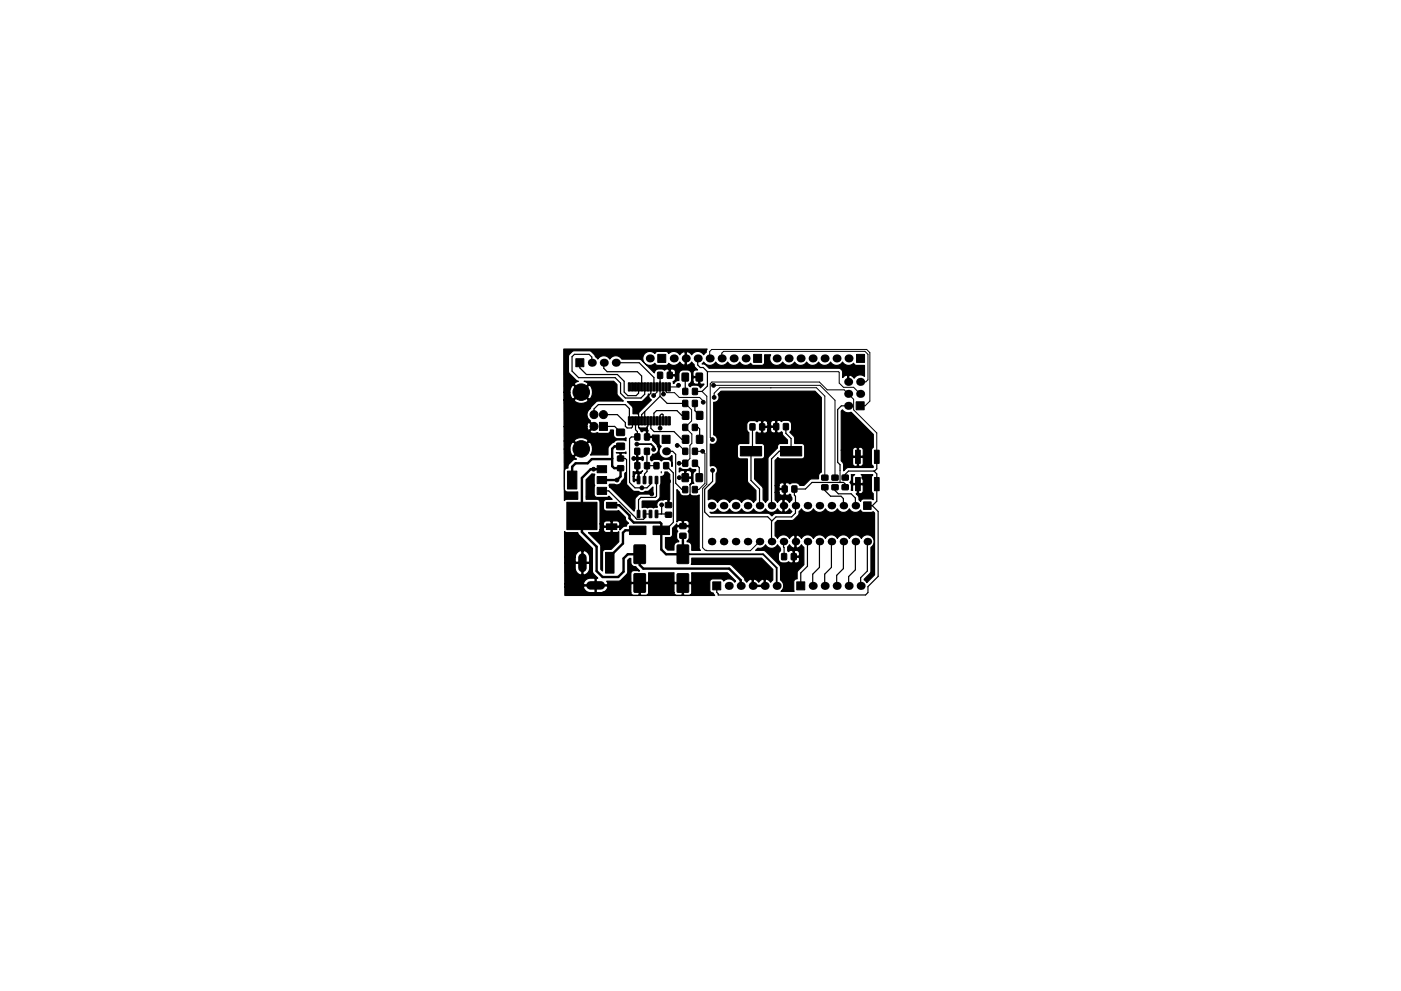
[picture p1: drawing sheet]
<svg xmlns="http://www.w3.org/2000/svg" width="297mm" height="210mm" viewBox="0 0 297 210" stroke-linecap="round" stroke-linejoin="round" font-family="sans-serif">
<g fill="#000" stroke="#000" stroke-width=".21">
<path d="M122.1 76.1h1.7v1.7h-1.7zM139.5 75.2h1.7v1.7h-1.7zM139.5 79h1l-.1 1.3-1-.1zM141.5 79h1v1.3l-1-.1zM144.6 79.2h1.3v1.6h-1.3zM147.6 79.2h1.3v1.6h-1.3zM159.8 75.2h1.7v1.7h-1.7zM181.6 75.2h1.7v1.7h-1.7zM120.3 99.9h2v3.8h-2zM126.6 98.8h2v1.5h-2zM127.1 89.6h1.7v1.7h-1.7zM130.9 96.8h1.3v1h-1.2z"/>
<path d="M130.9 98.8h1.3v1h-1.2zM130.8 94.1l1.6-.1v1.3l-1.6 .1zM130.8 91.1h1.6v1.2l-1.6 .1zM133.2 81.2h.5v1.8h-.5zM133.2 88.4h.5v1.8h-.5zM133.9 81.2h.4v1.8h-.4zM133.9 88.4h.4v1.8h-.4zM134.5 81.2h.5v1.8h-.5zM134.5 88.4h.5v1.8h-.5zM135.2 81.2h.4v1.8h-.4zM135.2 88.4h.4v1.8h-.4zM134.6 95.1h1v1.3h-1z"/>
<path d="M134.6 92.1h1v1.2h-1zM134.6 98.2h1v1.2h-1zM135.8 81.2h.5v1.8h-.5zM135.8 88.4h.5v1.8h-.5zM136.5 81.2h.4v1.8h-.4zM136.5 88.4h.4v1.8h-.4zM137.1 81.2h.5v1.8h-.5zM137.1 88.4h.5v1.8h-.5zM136.7 95.1h1l-.1 1.3h-1zM136.7 92.1h1v1.2h-1zM136.7 98.2h1v1.2h-1zM137.8 81.2h.4v1.8h-.4z"/>
<path d="M137.8 88.4h.4v1.8h-.4zM138.4 81.2h.5v1.8h-.5zM138.4 88.4h.5v1.8h-.5zM139.1 81.2h.4v1.8h-.4zM139.1 88.4h.4v1.8h-.4zM138.7 98.2h1v1.2h-1zM139.7 81.2h.5v1.8h-.5zM139.7 88.4h.5v1.8h-.5zM140.4 81.2h.4v1.8h-.4zM140.4 88.4h.4v1.8h-.4zM140.4 92.4h1.7v1.7h-1.7zM141 81.2h.5v1.8h-.5z"/>
<path d="M141 88.4h.5v1.8h-.5zM140.7 98.2h1.1l-.1 1.2h-1zM141.7 81.2h.4v1.8h-.4zM141.7 88.4h.4v1.8h-.4zM144.8 90l1 .1v1.2h-1zM144.8 85h1v1.2h-1zM144.8 97.7h1v1.2h-1zM144.8 95.1h1v1.3h-1zM144.8 82.4h1v1.3h-1zM144.7 87.3h1.3v1.7l-1.3-.1zM144.7 92.4h1.3v1.6h-1.3zM146.8 90l1 .1v1.2h-1z"/>
<path d="M146.8 85h1v1.2h-1zM146.8 97.7h1.1l-.1 1.2h-1zM146.8 95.1h1.1l-.1 1.3h-1zM146.8 82.4h1.1l-.1 1.3h-1zM147.7 87.3h1.3v1.7l-1.3-.1zM147.7 92.4h1.3v1.6h-1.3zM159 89.9l1.1 .1-.1 1.2h-1zM157 94.7h4.5v2h-4.5zM161.1 89.9l1 .1v1.2h-1zM164.1 89.9h1v1.3l-1-.1zM166.1 89.9h1v1.3l-1-.1zM165.5 94.7h4.5v2h-4.5z"/>
<path d="M181.4 95.5h1v2.8h-1zM181.5 85.3h1.7v1.7h-1.7zM185.4 95.5h1v2.8h-1zM120.2 106.6h6.4v5.8h-6.4zM128.4 117.2h1.8v4.4h-1.8zM126.6 101.1h2v1.5h-2zM126.6 103.4h2v1.5h-2zM128.6 111.1h2.2v1.2h-2.2zM128.6 106.6h2.2v1.2h-2.2zM135.1 101.1l.6 .1-.1 1.4-.5-.1zM135.1 108.3l.6 .1-.1 1.4-.5-.1zM134.5 115.7l2.1-.1 .3 .1v3.6l-.1 .3h-2.2l-.2-.1z"/>
<path d="M136.4 101.1l.5 .1-.1 1.4-.4-.1zM136.4 108.3l.5 .1-.1 1.4-.4-.1zM133.5 111.6h3.5v1.8h-3.5zM137.7 101.1l.5 .1-.1 1.4-.5-.1zM137.7 108.3l.5 .1-.1 1.4-.5-.1zM138.9 101.1l.6 .1-.1 1.4-.5-.1zM138.9 108.3l.6 .1-.1 1.4-.5-.1zM138.5 111.6h3.5v1.8h-3.5zM141.1 106.7l1.2-.1 .1 1-1.3 .1zM141.1 108.7h1.2l.1 1h-1.3zM144.2 111.1h1.2v1h-1.2zM144.2 113.2h1.2v1h-1.2z"/>
<path d="M144.8 103.3h1v1.2h-1zM144.6 100.5l1.3 .1v1.6l-1.3-.1zM143.6 115.7l2.2-.1 .2 .1v3.6l-.1 .3h-2.1l-.2-.1zM146.8 103.3h1v1.2h-1zM147.6 100.5l1.3 .1v1.6l-1.3-.1zM165.7 117.5h1.1l-.1 1.2h-1zM165.9 103.1h1v1.3h-1zM167.8 117.5h1v1.2h-1zM167.9 103.1h1v1.3h-1zM174.3 100.8h1.2v1l-1.2 .1zM174.3 102.9h1.2v1h-1.2zM176.4 102.9h1.2l.1 1h-1.3z"/>
<path d="M176.4 100.8h1.2l.1 1-1.3 .1zM178.6 100.8h1.2v1h-1.2zM178.6 102.9h1.2v1h-1.2zM181.4 101.3h1v2.8h-1zM183.1 106.5h1.6v1.6h-1.6zM185.4 101.3h1v2.8h-1zM134.5 121.8l2.1-.1 .3 .1v3.6l-.1 .3h-2.2l-.2-.1zM143.6 121.8l2.2-.1 .2 .1v3.6l-.1 .3h-2.1l-.2-.1zM151.1 123.5h1.7v1.7h-1.7zM168.9 123.5h1.7v1.7h-1.7z"/>
<circle cx="181.1" cy="78.5" r=".4"/>
<circle cx="123.2" cy="95.2" r="1.75"/>
<circle cx="123.2" cy="83.2" r="1.75"/>
<circle cx="125.8" cy="99.5" r=".4"/>
<circle cx="125.9" cy="90.5" r=".85"/>
<circle cx="125.9" cy="88" r=".85"/>
<circle cx="127.9" cy="88" r=".85"/>
<circle cx="128.3" cy="96" r=".4"/>
<circle cx="134.4" cy="97.3" r=".4"/>
<circle cx="135" cy="94.2" r=".4"/>
<circle cx="135.4" cy="86.1" r=".4"/>
<circle cx="138.6" cy="83.9" r=".4"/>
<circle cx="138.6" cy="95.3" r=".4"/>
<circle cx="138.9" cy="93" r=".4"/>
<circle cx="140" cy="90.8" r=".4"/>
<circle cx="140.7" cy="83.6" r=".4"/>
<circle cx="143.6" cy="94.5" r=".4"/>
<circle cx="143.9" cy="81.8" r=".4"/>
<circle cx="144" cy="98.3" r=".4"/>
<circle cx="149" cy="95.8" r=".4"/>
<circle cx="149.1" cy="85.3" r=".4"/>
<circle cx="151.1" cy="93.3" r=".4"/>
<circle cx="151.1" cy="99.8" r=".4"/>
<circle cx="151.3" cy="81.8" r=".4"/>
<circle cx="151.4" cy="84.3" r=".4"/>
<circle cx="181.9" cy="93" r=".4"/>
<circle cx="120.6" cy="113.5" r=".4"/>
<circle cx="120.6" cy="105.4" r=".4"/>
<circle cx="120.6" cy="114.5" r=".4"/>
<circle cx="121.7" cy="113.5" r=".4"/>
<circle cx="121.7" cy="105.4" r=".4"/>
<circle cx="121.7" cy="114.5" r=".4"/>
<circle cx="124.7" cy="105.4" r=".4"/>
<circle cx="125.2" cy="101.8" r=".4"/>
<circle cx="126.7" cy="113.5" r=".4"/>
<circle cx="130.8" cy="101.8" r=".4"/>
<circle cx="132.8" cy="103.4" r=".4"/>
<circle cx="136.1" cy="103.5" r=".4"/>
<circle cx="138.2" cy="104.8" r=".4"/>
<circle cx="140.3" cy="107.1" r=".4"/>
<circle cx="141.7" cy="102.1" r=".4"/>
<circle cx="144" cy="101.3" r=".4"/>
<circle cx="172" cy="111.5" r=".4"/>
<circle cx="183.1" cy="101.3" r=".4"/>
</g>
<g fill="#000">
<circle cx="125.5" cy="77" r=".85"/>
<circle cx="128" cy="77" r=".85"/>
<circle cx="130.6" cy="77" r=".85"/>
<circle cx="137.8" cy="76" r=".85"/>
<circle cx="142.8" cy="76" r=".85"/>
<circle cx="145.4" cy="76" r=".85"/>
<circle cx="147.9" cy="76" r=".85"/>
<circle cx="150.5" cy="76" r=".85"/>
<circle cx="153" cy="76" r=".85"/>
<circle cx="155.5" cy="76" r=".85"/>
<circle cx="158.1" cy="76" r=".85"/>
<circle cx="164.7" cy="76" r=".85"/>
<circle cx="167.2" cy="76" r=".85"/>
<circle cx="169.7" cy="76" r=".85"/>
<circle cx="172.3" cy="76" r=".85"/>
<circle cx="174.8" cy="76" r=".85"/>
<circle cx="177.4" cy="76" r=".85"/>
<circle cx="179.9" cy="76" r=".85"/>
<circle cx="141.2" cy="95.8" r=".85"/>
<circle cx="179.8" cy="86.1" r=".85"/>
<circle cx="179.8" cy="83.6" r=".85"/>
<circle cx="179.8" cy="81" r=".85"/>
<circle cx="182.4" cy="83.6" r=".85"/>
<circle cx="182.4" cy="81" r=".85"/>
<circle cx="130.8" cy="101.8" r=".25"/>
<circle cx="150.9" cy="114.9" r=".8"/>
<circle cx="150.9" cy="107.3" r=".8"/>
<circle cx="153.4" cy="114.9" r=".8"/>
<circle cx="153.4" cy="107.3" r=".8"/>
<circle cx="156" cy="114.9" r=".8"/>
<circle cx="156" cy="107.3" r=".8"/>
<circle cx="158.5" cy="114.9" r=".8"/>
<circle cx="158.5" cy="107.3" r=".8"/>
<circle cx="161" cy="114.9" r=".8"/>
<circle cx="161" cy="107.3" r=".8"/>
<circle cx="163.6" cy="114.9" r=".8"/>
<circle cx="163.6" cy="107.3" r=".8"/>
<circle cx="166.1" cy="107.3" r=".8"/>
<circle cx="166.1" cy="114.9" r=".8"/>
<circle cx="168.7" cy="107.3" r=".8"/>
<circle cx="168.7" cy="114.9" r=".8"/>
<circle cx="171.2" cy="114.9" r=".8"/>
<circle cx="171.2" cy="107.3" r=".8"/>
<circle cx="173.7" cy="107.3" r=".8"/>
<circle cx="173.7" cy="114.9" r=".8"/>
<circle cx="176.3" cy="107.3" r=".8"/>
<circle cx="176.3" cy="114.9" r=".8"/>
<circle cx="178.8" cy="107.3" r=".8"/>
<circle cx="178.8" cy="114.9" r=".8"/>
<circle cx="181.4" cy="107.3" r=".8"/>
<circle cx="181.4" cy="114.9" r=".8"/>
<circle cx="183.9" cy="114.9" r=".8"/>
<circle cx="154.5" cy="124.3" r=".85"/>
<circle cx="157" cy="124.3" r=".85"/>
<circle cx="159.6" cy="124.3" r=".85"/>
<circle cx="162.1" cy="124.3" r=".85"/>
<circle cx="164.7" cy="124.3" r=".85"/>
<circle cx="172.3" cy="124.3" r=".85"/>
<circle cx="174.9" cy="124.3" r=".85"/>
<circle cx="177.4" cy="124.3" r=".85"/>
<circle cx="179.9" cy="124.3" r=".85"/>
<circle cx="182.5" cy="124.3" r=".85"/>
</g>
<path d="M123.5 118.3v2.2M125.2 124.2h2.2" fill="none" stroke="#000" stroke-width="1.8"/>
<g fill="none" stroke="#000" stroke-width=".25">
<path d="M122.9 77v1.1l1.4 1.4h6.6l1.4 1.4v2.3l.8 .7h1.8l.5-.5v-1.3M125.5 77v-1.2l-.6-.6h-3.1l-.5 .5v3l1.4 1.4h7.7l1.2 1.2v2.1l1 1h3.3l.8-.8v-1.5M128 77v1.2l.7 .7h6.4l.9 .9v2.3M130.6 77h4.9l3.1 3.1v2M139.9 79.6v4.5M140 79.6h-.1M147.9 76v1.4l.6 .6h.6l.9 .9v3l-1.2 1.2h-1.5M125.9 88v-1.2l1-1h5.7l.8 .9v2.6M127.9 90.5h2.4l1.3 1.2M127.9 88h3l1.7 1.7v.7l.4 .4h.9l.2-.2v-1.3M131.6 97.3h1l.2 .2v5.9M134.7 89.3v1.9l.4 .4v1.1h-1.2l-.4 .4v9.3l1.1 1.1h2.6l.7-.8v-.9"/>
<path d="M135.4 86v.1M135.4 86.1v4.6l.5 .5h1.3v-.6l.1-.2v-1.1M136.7 87.3v2M137.2 95.8v4.3l-.5 .5v1.2M137.2 98.8h.1M137.2 98.8h2M138 82.1v1.3l-2.6 2.6M138 89.3v1.6l.7 .7h4.2l1.6 1.6h.9M139.9 84.1l-3.9 3.9v1.3M139.9 84.1l1.6 1.5h3.8M140.6 89.3v-1.3l-.4-.1-.3 .2 .1 2.7M141.2 95.8h1.4l.7 .6v6.1l1.3 1.4h.7"/>
<path d="M141.2 98.8l1.6 1.5v10.5l-1.7 1.7h-.9M145.3 80v3.1M145.4 88.1h-.9l-1-1h-4.3l-.6 .6v1.6M147.3 90.7h.7l.3 .3v2.2M147.3 85.6v1.5l1 1M147.3 98.3l1 .9v2.1M151.1 99.8v2.3l-1.7 1.7v4.8l1 1h12.4l.8 .9v4.4M159.5 90.6v4.8l-.3 .3v6.2l1.8 1.9v3.5M164.6 90.5l-3 .1M166.6 90.5v1.4l1.1 1.1v2.7h-2.5l-1.6 1.7v9.9M179.8 86.1h-1.4l-.8 .8v11.2l.5 .5v1.2M185.3 99.9l.6 .6v5.8l-.9 1"/>
<path d="M185.9 96.9v2.6l-.5 .4h-5.5l-.7 .7v.7M127.6 104.1h1.5l5.9 6.1h1.4l.3-.3v-.9h1.2M139.2 101.8v3.5l-.3 .2h-3l-.5 .5v3M139.2 109h2.4l.1 .2M140.2 100.1v.2M140.3 107.1v1.8l-.1 .1M144 101.3h2.8v1.1l-.5 .5v2.8M150.4 102.8h.1M166.1 114.9l.1 3.2M166.4 103.8v1.4l-.3 .2v1.9M168.7 114.9v1.2l-.4 .3v1.7M171.2 114.9v5.2l-1.4 1.5v2.7"/>
<path d="M173.7 114.9v5.5l-1.4 1.4v2.5M174.9 103.4v.7l1.2 1.2h2.2l.5 .5v1.5M176.3 114.9v5.5l-1.4 1.4v2.5M177 103.4v.7l.7 .7h2.8l.9 .9v1.6M178.8 114.9v5.7l-1.4 1.5v2.2M179.2 103.4v-.7l-.3-.3h-6.7l-1.4 1.4h-2.4v1.2l.3 .3v3.6l-.9 .8h-3.3l-.9 .9M181.4 114.9v6l-1.5 1.4v2M183.9 107.3h1.1M183.9 114.9v6.3l-1.4 1.4v1.7M185 107.3l1.2 1.2v13.8l-2.2 2.2v1.2l-.5 .5h-31.2v-.2l-.3-.3v-1.4"/>
</g>
<g fill="none" stroke="#000" stroke-width=".21">
<path d="M150 78.9h27.8l.1 .1v2.3l.9 .9h2.2l1.4 1.4M150.5 76v-1.4l.4-.5h32.8l.7 .7v10.3l-1 1h-1M153 76v-1.1l.4-.4h30l.6 .7v5.4l-.4 .4h-1.2M139.3 82.1v1.1l-.7 .7M140.6 83.3l.1 .3M140.6 82.1v1.2M140.6 83.3h.1M141.2 82.1v1.1l.2 .1h1.6l1 1h4.3l.8 .8v.2M143.6 94.5h.4l1.3 1.3M143.9 81.8l-.4 .3h-1.6M145.3 85.6l1.3 1.3v2.4l-1.3 1.4 1.4 1.4v2l-.4 .4v2.8l-1 1h-1.3M147.3 95.8h1.7l.5 .4v6.4l-1.4 1.3h-.8"/>
<path d="M148.8 83.1l1.1 1v18.6l-.9 .9v12.6l.5 .5 .4 .1h9.2l1.9-1.9M151.1 93.3l-.5-.5v-11.4l.3-.3h22.8l1.7 1.6h3.6l2 2v2.3l4.9 4.9v5M151.3 81.8h22.6l3.1 3.1v16.4M151.4 84.3v-.9l1.2-1.1h20.5l1.8 1.7v17.3M178.1 99.8v2.6M132.8 103.4l1.5 1.4h3.9"/>
</g>
<path d="M127.6 99.5h-2.4l-1.8 1.9v11.5l3.1 3.1v5.2l1.3 1.2h3.3l1.1-1.1v-2.8l.9-.9h2.5v2.3l.8 .7h18.2l2.4 2.5v1.2M129.8 97.3l-.2 .1h-4.1l-.9 .9h-2.6l-.7 .7v2.8M131.6 94.7h-1.3l-.5 .5v3.7l.4 .4h1.4v1.8l-.8 .7h-3.2M129.7 107.2h1.6l2.2 2.2v.6l.9 .9h5.6l.2 .2v5.5l1 1h3.6v-3.9M135.2 112.5h-2.6l-.5 .5v2.3l-2.8 2.8v1.3" fill="none" stroke="#000" stroke-width=".51"/>
<path d="M135 94.2h3l.6 .6v.5M144.8 117.6h17l2.9 2.9v3.8M146.1 117.6h.1" fill="none" stroke="#000" stroke-width=".38"/>
<g fill="#000" stroke="#000" stroke-width=".25">
<path d="M119.5 74.1h30.4l-.2 .7-.5 .5a1.49 1.49 0 0 0-2.5 0l-.3-.4a.67 .67 0 0 0-.9-.2v2.7l.2 .1 .5-.2 .5-.5 .5 .5 .1 .6 .6 .6a.73 .73 0 0 0-1 .6v.6l.2 .2h1.3v1.5l.1 .1h.7v.1l-.7 .7-.7-.6h-1l-.5 .4-.3-.3v-.3l.6-.6h.3a.64 .64 0 0 0 .7 .6h.4l.1-.1v-1.3h-1l-.2 .2v.6h-.3v-1.5a.89 .89 0 0 0-.8-.9h-1.1l-.5 .3-.2 .4-.1 1.5-.5 .1-.6 .6-.1-.4 .5-.4v-.7l-.1-.1h-1.2v-1.4h.2v1.1h1a.73 .73 0 0 0-.4-1.2h-.4l-.2 .1-.8-.1-.4 .3-.4-.3h-1l-.5 .2-.3 .6-1.9-1.9a1.49 1.49 0 0 0 2-.1l.3 .3 .4 .1h1.8l.5-.4a1.49 1.49 0 0 0 2.3-.3l.3 .3a.67 .67 0 0 0 .9 .3v-2.7l-.4-.1-.8 .6a1.5 1.5 0 0 0-2.3-.2l-.3-.3-.3-.1h-1.9l-.5 .4a1.49 1.49 0 0 0-2 0 1.49 1.49 0 0 0-.1 2l-1-.8-3.9-.1a1.49 1.49 0 0 0-2.5 .1 1.49 1.49 0 0 0-2.6 0l-.5-.5-.2-.5-1-.8h-3.4l-.9 .7-.2 .6 .1 3.3 1.5 1.7 .5 .2-.7 .3-.2 .3 1.5 1.5 1.5-1.5-.2-.3-.7-.3h6.3l.7 .7 .1 2.1 1.3 1.4h-5.5l-1.3 1.1-.2 .5a1.48 1.48 0 0 0 0 2.5l-.1 .2 1 1.1-1 1 .1 .2 .8 .3 .6-.2 .5 .2 1.8-.1a.65 .65 0 0 0 .5-.7l.7 .1v1.1l.4 .5 .4 .2h1.3l.5-.2v.6l-.5-.2-1.4 .1-1 .6-.8 .9-.1 1.6h-3.7l.3-.4a1.94 1.94 0 0 0-.6-2.4l-3.2 3.2 .5 .5-.6 .1-.9 .9-.3 .5v.4a.65 .65 0 0 0-.7 .6v4.1l.5 .4h2.3v1.5h-2.3l-.5 .3-.1-10.9h1.2l.2 .9 .2 .3 .4 .2 1.5-1.5-1.5-1.5-.4 .2-.2 .5-.2 .9h-1.2v-1.7h2.1l1.5 1.5 1.5-1.5a1.89 1.89 0 0 0-3 0h-2.1v-3.1h4.8l.3 .7 .2 .1 .9-.8-.9-.9-.2 .1-.3 .8h-4.8v-5.6h2.1a1.89 1.89 0 0 0 3 0l-1.5-1.5-1.5 1.5h-2.1v-1.7h1.2l.2 .9 .2 .4 .4 .2 1.5-1.5h.3l1.5 1.5a1.89 1.89 0 0 0 0-3l-1.5 1.5h-.3l-1.5-1.5-.4 .2-.2 .4-.2 .9h-1.2zM149.2 76.8a1.49 1.49 0 0 0 2.5 0 1.49 1.49 0 0 0 2.6 0 1.49 1.49 0 0 0 2.5 0 1.49 1.49 0 0 0 2.4 .3l.5 .4h1.8a.64 .64 0 0 0 .6-.6v-1.6h1.3a1.49 1.49 0 0 0 .5 2 1.49 1.49 0 0 0 2-.5 1.49 1.49 0 0 0 2.6 0 1.49 1.49 0 0 0 2.5 0 1.49 1.49 0 0 0 2.6 0 1.49 1.49 0 0 0 2.5 0 1.49 1.49 0 0 0 2.5 0 1.49 1.49 0 0 0 2.4 .3l.5 .4h1.8v2.3a1.49 1.49 0 0 0-2.2 .4l-.2-.2a.81 .81 0 0 0-.9-.3v1.5l-.3-.1v-1.4a.84 .84 0 0 0-1 .4l-.1-1.4-.7-.6h-27.6l-.8-.8-.7-.1zM130.7 96l1.5 .1 .5-.2v.3l-.8-.1-.2 .1v1.2h-.3v-1.2l-.1-.1zM135 95.6h.3l-.1 1.3 .2 .2 .5-.1 .3-.2 .2 .2v.6l-.2 .1-.4-.2h-.4l-.1 .1v2.4l.4 .1 .6-.2-.4 .6-.4 .1v1.4h-.9l-.2 .2-.2-.2v-1h.2v.6l.2 .1h.7v-1.1a.51 .51 0 0 0-.6-.1 .51 .51 0 0 0-.3 .5h-.2v-.9h.6l.2-.1v-2.4l-.2-.1h-.6v-.5l.6 .1 .2-.2zM135.5 90.7h1.7l.2 .7-.1 .1v1.1h.9l.2-.3h1.3v1.9l.5 .5a1.49 1.49 0 0 0 0 2.2 1.49 1.49 0 0 0 2.2-.3l.1 2.4-.1-.6a.89 .89 0 0 0-.8-.9h-.9l-.5 .3-.5-.3h-.8l-.7 .3-.3-.2v-.6l.5-.6a1.07 1.07 0 0 0 1.1-.5 1.07 1.07 0 0 0-.1-1.3l-.2-.4-.8-.7v-.5l-.2-.2h-1.2l.1-1.3-.2-.1h-.4l-.4 .2zM133 85.2h3.2l1-1 .3-.6h.1a1.03 1.03 0 0 0 .5 1.2l-2.6 2.6-.2 .5-1.1-.1v-1.4zM139.7 90.8l.1-.1zM140.1 90.7l.1 .1zM144 99.3h.3l.5 .3h.8l.7-.3 .5 .3h.7v.3l-.3 .2-.3 .4v1.6l.2 .4-.4 .1-.4 .3 .3-.6v-.7l-.1-.1h-1.4l.1-1.5h.2v1.2h1.1l.1-.1v-.6a.64 .64 0 0 0-.6-.7h-.4l-.2 .2-.9-.2-.5 .4zM152.2 83.7l.7-.7h19.9l1.3 1.3v15.9l-.5 .5-.1 .9h-1.6l-1.5 1.4h-.8l-.2-.3-.5-.3h-1l-.4 .3-.3-.2-.5-.1-.2 .2v2.3l.2 .2h.4l.4-.3 .4 .8v.5l-.5 .5-.3-.4a.62 .62 0 0 0-.9-.2v2.6l.3 .1 .4-.2 .5-.6 .5 .6-.4 .4h-3.1l-.7 .6-.5-.5-.4-.1h-12.1l-.2-.2a1.41 1.41 0 0 0 1.6-.7 1.43 1.43 0 0 0 2.6 0 1.43 1.43 0 0 0 2.5 0 1.43 1.43 0 0 0 2.6 0 1.43 1.43 0 0 0 2.5 0 1.43 1.43 0 0 0 2.5-.1l.4 .4a.62 .62 0 0 0 .8 .3v-2.6l-.2-.1-.4 .2-.6 .5-.5-.5v-1.6h.9v.1a.65 .65 0 0 0 1 .3v-1h-.9l-.1 .1v.5h-.9v-1.4h.9v.4l.1 .1h.9v-1l-.1-.2a.71 .71 0 0 0-.9 .7h-.9v-5.4l.6-.6 .6 .3h4.5a.64 .64 0 0 0 .6-.7l-.1-2.3-.4-.3h-1.6l-.1-1.4-.9-1 .3-.6v-1l-.1-.5-.4-.4h-1.2l-.4 .2-.3-.2h-.5l-.2 .1v2.4l.2 .2 .4-.1 .4-.2 .2 .1 .1 .7 1 1v.7h-1.5a.72 .72 0 0 0-.7 1l-1.8 1.7-.2 .4v8.9l-.5 .5-.5-.5-.1-2.6-1.7-1.9v-4.2h1.5a.64 .64 0 0 0 .6-.7l-.1-2.3-.4-.3h-1.3v-2.3l.2-.2 .3 .3h.5l.2-.2v-1h.2v1a.65 .65 0 0 0 .7 .1 .65 .65 0 0 0 .4-.6h.6v.1a.65 .65 0 0 0 1 .4v-1.1h-.9l-.1 .2v.4h-.6l-.2-.5h-1.2l.1-1.3h.2v1h.9l.2-.1v-.5h.6v.4l.1 .2h.9v-1.1a.65 .65 0 0 0-.6-.1 .65 .65 0 0 0-.4 .6l-.6-.1a.65 .65 0 0 0-1.1-.3l-.8-.2a.48 .48 0 0 1-.9 0h-.8a.89 .89 0 0 0-.9 .9v1.1l.5 .6v2.3h-1.8l-.5 .2-.2 .4v2a.64 .64 0 0 0 .7 .7h1.5v4.7l.2 .4 1.6 1.6v2l-.5 .5-.1-.1a1.44 1.44 0 0 0-2.5 .1 1.43 1.43 0 0 0-2.5 0 1.43 1.43 0 0 0-2.6 0 1.42 1.42 0 0 0-1.9-.6v-1.9l1.6-1.7 .1-1.9a1.04 1.04 0 0 0 0-1.4 1.04 1.04 0 0 0-1.3-.2v-4.7l.2 .1a1.04 1.04 0 0 0 1.3-.8 1.04 1.04 0 0 0-.8-1.2v-6.9h.2a1.04 1.04 0 0 0 .7-1.7zM178.6 87a1.69 1.69 0 0 0 1.9 .5l4.7 4.7v2.7l-.3 .3-.1 .3v2.9l.3 .5v.3h-5.3l-.9 .7-.1-1.6h2a.61 .61 0 0 0 .3 .6 .61 .61 0 0 0 .7-.1v-1.8h.2v1.8a.61 .61 0 0 0 .7 .1 .61 .61 0 0 0 .3-.6v-1.1l-.1-.2h-2l-.1 .2v1.1h-2l-.4-.5v-2.3h2.4v1.1l.1 .2h.9v-1.8h.2v1.8h.9l.1-.2v-1.1a.61 .61 0 0 0-.3-.6 .61 .61 0 0 0-.7 .1h-.2a.61 .61 0 0 0-.7-.1 .61 .61 0 0 0-.3 .6h-2.4v-8.3zM119.7 112.8l.5 .2h2.3l.2 .5 2.9 2.9v4.9l.3 .5 .8 .9h-.3v1.4h2.4l.1-.3-.3-.5h2.5l.5-.1 1.4-1.6 .1-2.7 .4-.4h.2v.8a.91 .91 0 0 0 1.1 .9l.8 .9-.1 .1-.1-.1h-1a.64 .64 0 0 0-.7 .6l.1 1.7 .1 .2h3.5l.1-.2v-1.9h5.4v1.9l.2 .2h3.4l.2-.2-.1-1.9h7.6l1.8 1.8-.2 .2a1.49 1.49 0 0 0-2.4-.2l-.5-.5h-1.8a.64 .64 0 0 0-.6 .7v1.7a.71 .71 0 0 0 .7 .6l.3 .5h-31.7v-1.7h3.9l.5 .8a2.32 2.32 0 0 0 2 .3v-1.4h.2v1.4h7.3a.64 .64 0 0 0 .7 .6h1l.1-.1v-2.4h.3v2.4l.1 .1h1a.64 .64 0 0 0 .6-.6h5.4a.64 .64 0 0 0 .6 .6h1l.2-.1v-2.4h.2v2.4l.2 .1h.9a.64 .64 0 0 0 .7-.6v-1.7l-.2-.2h-3.4l-.2 .2v1.7h-5.4v-1.7l-.1-.2h-3.5l-.1 .2-.1 1.7h-6a1.18 1.18 0 0 0 1.1-1.4h-5l-.1 .3h-3.9l-.1-.8h4l.1 .3h2.4v-1.4a2.17 2.17 0 0 0-2.2 .5l-.3 .6h-4v-4.3h2.3a2.17 2.17 0 0 0 .5 2.2 .63 .63 0 0 0 .9 .2v-2.4h.2v2.4a1.09 1.09 0 0 0 1.4-1v-1.4h-5.3v-1.3h2.3v1.1h1.4v-2.4h.2v2.4h1.4a2.17 2.17 0 0 0-.5-2.2 .92 .92 0 0 0-1.1-.2 1.09 1.09 0 0 0-1.4 1v.3h-2.3z"/>
<path d="M124.3 101.8l1.2-1.3 .6 .2-.1 .4v1.5l.1 .4-.1 .4v1.5a.64 .64 0 0 0 .6 .6h2.1l.4-.2 .7 .7h-1.2a.64 .64 0 0 0-.7 .6v1.2a.64 .64 0 0 0 .7 .6l2.5-.1 1.5 1.4 .1 .6 .6 .7-.4 .3-.1 .3-.7 .2-.7 .6v-.4l-.1-.1h-1.5v.9l.2 .2h.9l.3-.2v2.1l-1.6 1.7h-1.2a.64 .64 0 0 0-.7 .6v4l-.3-.4-.1-5.1-2.5-2.7h1.8a.64 .64 0 0 0 .6-.7h.7a.64 .64 0 0 0 .7 .7h.8l.1-.2v-.9h-1.4l-.2 .4h-.7v-1.2h.7l.2 .5h1.4v-.9h.3v.9h1.5a.66 .66 0 0 0 .1-.7 .66 .66 0 0 0-.6-.4h-.8l-.2 .2-1.2-.2a.64 .64 0 0 0-.7 .6h-.7v-4.5a.64 .64 0 0 0-.6-.7h-2.3zM129.2 102.7h1.1a1.03 1.03 0 0 0 1.5-.6l.6-.7 .1-1 .2-.2v2.2l.1 .4 1.4 1.3 1.2 .2a1.02 1.02 0 0 0 1.4 0l.8-.2 .8-.8v1.5h-2.7l-1 .8-.1 2.3-.2 .5-4.8-4.8-.4-.2-.1-.4zM141 100.1h.5l.5 .5-.1 6.7h-.3v-1.2l-.2-.1-.8 .1a1.04 1.04 0 0 0-1.1 .3 1.04 1.04 0 0 0-.1 1.2h-.4a.77 .77 0 0 1-.9 0h-.3a.77 .77 0 0 1-1 0l-.7 .1 .1-1.4h2.9l.8-.7 .2-4.5a.78 .78 0 0 0 .9-1zM143.5 103.9l.6 .5a.91 .91 0 0 0 .9 .8h.8l.5-.3 .7 .3h.8l.4-.2v11.2l.3 .6h-1.8v-1a.9 .9 0 0 0-1-.8l.4-.8v-1a.49 .49 0 0 1 0-.9v-.4l-.1-.2h-2.4l-.1 .2v.4a.49 .49 0 0 1 0 .9v1l.4 .8a.9 .9 0 0 0-1 .8v.9h-1.3l-.5-.5v-2.1h.9a.64 .64 0 0 0 .6-.7v-1.3l.9-1 .1 .4h1.1v-.9h.2v.9h1.1a.7 .7 0 0 0-.1-1 .7 .7 0 0 0-1 .1h-.2a.74 .74 0 0 0-1.2 .2zM144 101.1l.1 .1zM164.3 110.9l.5-.5h3.3l1.2-1.1 .1-.8 .5-.5a1.43 1.43 0 0 0 2.6 0 1.43 1.43 0 0 0 2.5 0 1.43 1.43 0 0 0 2.5 0 1.43 1.43 0 0 0 2.6 0 1.43 1.43 0 0 0 2.4 .2l.1 .3 .4 .2h1.7l.4-.2 .3 .3v13.2l-1.6 1.6-.6-.7 1.4-1.6 .1-5.2a1.44 1.44 0 0 0 .2-2.3 1.44 1.44 0 0 0-2.3 .4 1.43 1.43 0 0 0-2.5 0 1.43 1.43 0 0 0-2.6 0 1.43 1.43 0 0 0-2.5 0 1.43 1.43 0 0 0-2.5 0 1.43 1.43 0 0 0-2.6 0l-.3-.4a.62 .62 0 0 0-.8-.2v2.6l.2 .1 .4-.2 .5-.5 .5 .5v3.7l-1.3 1.5-.2 1.5a.64 .64 0 0 0-.6 .7l.1 2h-2.8l.1-.1a1.49 1.49 0 0 0-.2-2.3v-2.6l-.1-.5-3.1-3.1-.5-.1h-1.6l.5-.5a1.41 1.41 0 0 0 1.6-.7 1.43 1.43 0 0 0 2.5 0l.7 .9v.4l-.5 .6v1.1a.89 .89 0 0 0 .9 .8h.8a.48 .48 0 0 1 .9 0h.4l.2-.1v-1.1h.2v1.1a.7 .7 0 0 0 1-.1 .7 .7 0 0 0-.1-1h-1.2l.1-1.3h.2v1.1h.9l.2-.2v-.5a.65 .65 0 0 0-1.1-.4l-.4-.1h-.5l-.3 .2-.2-.1v-.9l.4-.4 .3 .4a.62 .62 0 0 0 .8 .2v-2.6h-.3l-.8 .6-.1-.1a1.44 1.44 0 0 0-2.5 .1l-.5-.5zM180.5 100.7h.7l-.4 .5v1.2l.1 .2h2l.1-.2v-1.2l-.4-.5 2.5 .1-.3 .5v2.8l.3 .6v1.3l-.4-.2-1.7 .1-.4 .1-.1 .4-.4-.3v-.7l-.6-.6 .3-.2v-1.8h.2v1.8a.61 .61 0 0 0 .7 .1 .61 .61 0 0 0 .3-.6v-1.1l-.1-.2h-2l-.1 .2v1.1l-.3-.1v-1.1l-.3-.6 .3-.5zM146.7 118.4h14.8l2.3 2.4v2.3l-.4 .4-.3-.3a.67 .67 0 0 0-.8-.2v1.4h-2.9l.1-1.4h.2v1.2h2.3v-1.2a.96 .96 0 0 0-1.1 .5l-.3-.3a.93 .93 0 0 0-1.1-.2 .96 .96 0 0 0-1.2 .5l-.4-.4-.2-.6-2.8-2.7h-8.3z"/>
</g>
</svg>
